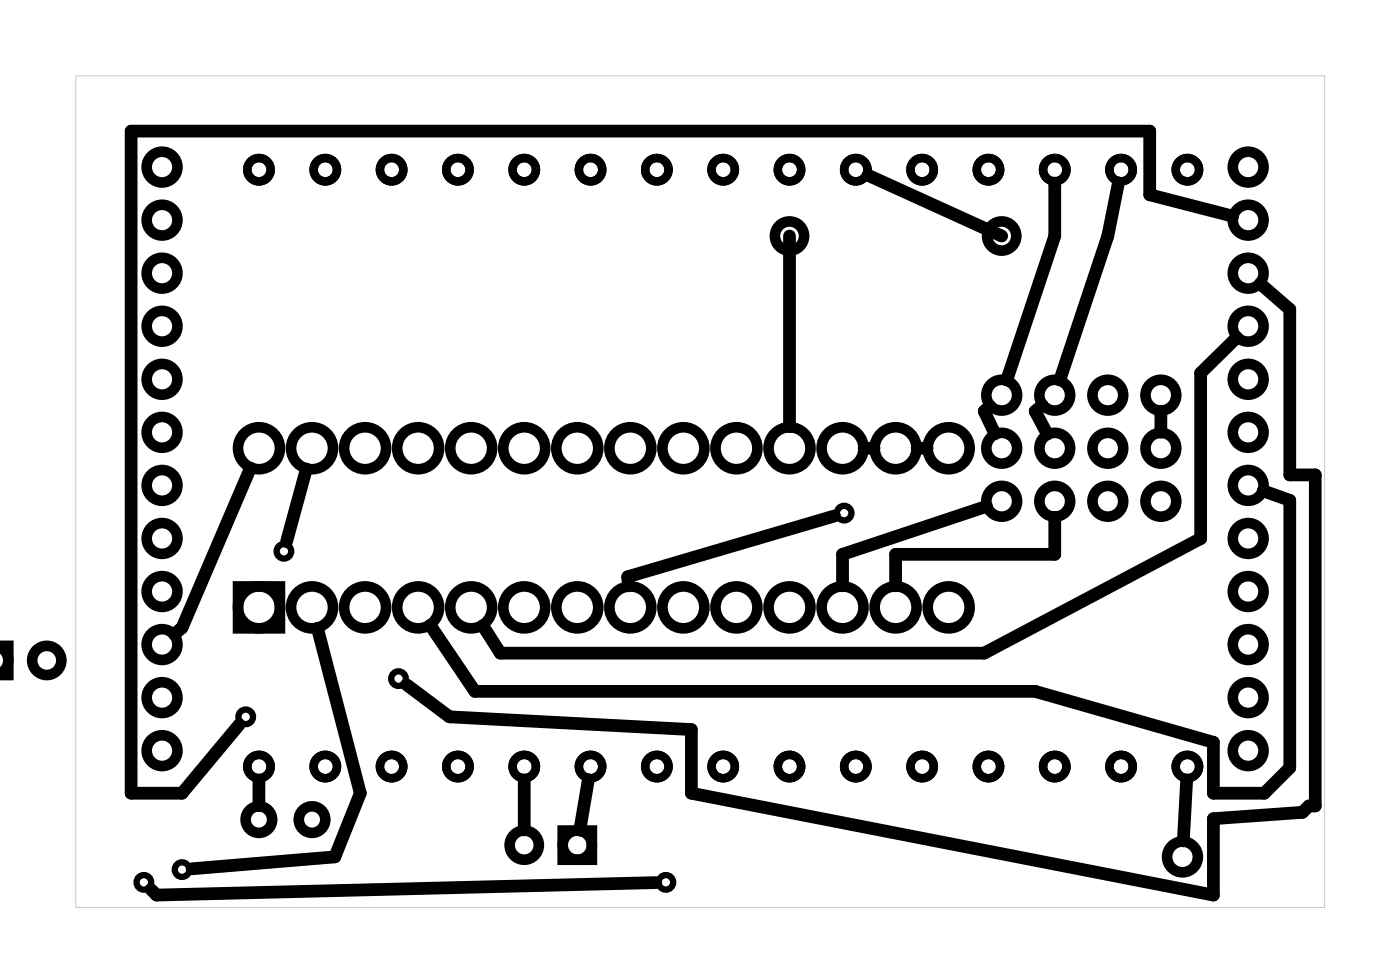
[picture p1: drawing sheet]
<svg xmlns="http://www.w3.org/2000/svg" width="67mm" height="47mm" viewBox="0 0 67 47" stroke-linecap="round" stroke-linejoin="round" font-family="sans-serif">
<path d="M3.6 3.6h59.8v39.8h-59.8zM3.6 3.6v39.8h59.8v-39.8z" fill="#000"/>
<g fill="none" stroke="#000" stroke-width=".51">
<path d="M-.1 30.9h.5v1.4h-.5M0 31a.69 .69 0 0 1 .4 .6 .69 .69 0 0 1-.5 .7M11.4 28.1h2v2h-2zM26.9 39.8h1.4v1.4h-1.4z"/>
<circle cx="7.8" cy="10.5" r=".74"/>
<circle cx="7.8" cy="8" r=".74"/>
<circle cx="7.8" cy="15.6" r=".74"/>
<circle cx="7.8" cy="13.1" r=".74"/>
<circle cx="7.8" cy="18.2" r=".74"/>
<circle cx="37.8" cy="11.3" r=".7"/>
<circle cx="48" cy="18.9" r=".74"/>
<circle cx="48" cy="11.3" r=".7"/>
<circle cx="50.5" cy="18.9" r=".74"/>
<circle cx="53" cy="18.9" r=".74"/>
<circle cx="55.6" cy="18.9" r=".74"/>
<circle cx="59.8" cy="10.5" r=".74"/>
<circle cx="59.8" cy="8" r=".74"/>
<circle cx="59.8" cy="15.6" r=".74"/>
<circle cx="59.8" cy="13.1" r=".74"/>
<circle cx="59.8" cy="18.2" r=".74"/>
<circle cx="2.2" cy="31.6" r=".7"/>
<circle cx="7.8" cy="35.9" r=".74"/>
<circle cx="7.8" cy="33.4" r=".74"/>
<circle cx="7.8" cy="30.9" r=".74"/>
<circle cx="7.8" cy="28.3" r=".74"/>
<circle cx="7.8" cy="23.2" r=".74"/>
<circle cx="7.8" cy="20.7" r=".74"/>
<circle cx="7.8" cy="25.8" r=".74"/>
<circle cx="12.4" cy="39.2" r=".64"/>
<circle cx="12.4" cy="21.5" r="1"/>
<circle cx="12.4" cy="29.1" r="1"/>
<circle cx="14.9" cy="39.2" r=".64"/>
<circle cx="14.9" cy="21.5" r="1"/>
<circle cx="14.9" cy="29.1" r="1"/>
<circle cx="17.5" cy="21.5" r="1"/>
<circle cx="17.5" cy="29.1" r="1"/>
<circle cx="20" cy="21.5" r="1"/>
<circle cx="20" cy="29.1" r="1"/>
<circle cx="22.6" cy="21.5" r="1"/>
<circle cx="22.6" cy="29.1" r="1"/>
<circle cx="25.1" cy="21.5" r="1"/>
<circle cx="25.1" cy="29.1" r="1"/>
<circle cx="27.6" cy="21.5" r="1"/>
<circle cx="27.6" cy="29.1" r="1"/>
<circle cx="30.2" cy="21.5" r="1"/>
<circle cx="30.2" cy="29.1" r="1"/>
<circle cx="32.7" cy="21.5" r="1"/>
<circle cx="32.7" cy="29.1" r="1"/>
<circle cx="35.3" cy="21.5" r="1"/>
<circle cx="35.3" cy="29.1" r="1"/>
<circle cx="37.8" cy="21.5" r="1"/>
<circle cx="37.8" cy="29.1" r="1"/>
<circle cx="40.3" cy="21.5" r="1"/>
<circle cx="40.3" cy="29.1" r="1"/>
<circle cx="42.9" cy="21.5" r="1"/>
<circle cx="42.9" cy="29.1" r="1"/>
<circle cx="45.4" cy="21.5" r="1"/>
<circle cx="45.4" cy="29.1" r="1"/>
<circle cx="48" cy="24" r=".74"/>
<circle cx="48" cy="21.5" r=".74"/>
<circle cx="50.5" cy="24" r=".74"/>
<circle cx="50.5" cy="21.5" r=".74"/>
<circle cx="53" cy="21.5" r=".74"/>
<circle cx="53" cy="24" r=".74"/>
<circle cx="55.6" cy="24" r=".74"/>
<circle cx="55.6" cy="21.5" r=".74"/>
<circle cx="59.8" cy="33.4" r=".74"/>
<circle cx="59.8" cy="35.9" r=".74"/>
<circle cx="59.8" cy="30.9" r=".74"/>
<circle cx="59.8" cy="28.3" r=".74"/>
<circle cx="59.8" cy="20.7" r=".74"/>
<circle cx="59.8" cy="23.2" r=".74"/>
<circle cx="59.8" cy="25.8" r=".74"/>
<circle cx="25.1" cy="40.5" r=".7"/>
<circle cx="27.6" cy="40.5" r=".7"/>
<circle cx="56.6" cy="41" r=".74"/>
</g>
<g fill="none" stroke="#000" stroke-width=".41">
<circle cx="12.4" cy="8.1" r=".56"/>
<circle cx="15.6" cy="8.1" r=".56"/>
<circle cx="18.7" cy="8.1" r=".56"/>
<circle cx="21.9" cy="8.1" r=".56"/>
<circle cx="25.1" cy="8.1" r=".56"/>
<circle cx="28.3" cy="8.1" r=".56"/>
<circle cx="31.4" cy="8.1" r=".56"/>
<circle cx="34.6" cy="8.1" r=".56"/>
<circle cx="37.8" cy="8.1" r=".56"/>
<circle cx="41" cy="8.1" r=".56"/>
<circle cx="44.1" cy="8.1" r=".56"/>
<circle cx="47.3" cy="8.1" r=".56"/>
<circle cx="50.5" cy="8.1" r=".56"/>
<circle cx="53.7" cy="8.1" r=".56"/>
<circle cx="56.8" cy="8.1" r=".56"/>
<circle cx="12.4" cy="36.7" r=".56"/>
<circle cx="15.6" cy="36.7" r=".56"/>
<circle cx="18.7" cy="36.7" r=".56"/>
<circle cx="21.9" cy="36.7" r=".56"/>
<circle cx="25.1" cy="36.7" r=".56"/>
<circle cx="28.3" cy="36.7" r=".56"/>
<circle cx="31.4" cy="36.7" r=".56"/>
<circle cx="34.6" cy="36.7" r=".56"/>
<circle cx="37.8" cy="36.7" r=".56"/>
<circle cx="41" cy="36.7" r=".56"/>
<circle cx="44.1" cy="36.7" r=".56"/>
<circle cx="47.3" cy="36.7" r=".56"/>
<circle cx="50.5" cy="36.7" r=".56"/>
<circle cx="53.7" cy="36.7" r=".56"/>
<circle cx="56.8" cy="36.7" r=".56"/>
</g>
<g fill="none" stroke="#000" stroke-width=".3">
<circle cx="11.8" cy="34.3" r=".35"/>
<circle cx="13.6" cy="26.4" r=".35"/>
<circle cx="19.1" cy="32.5" r=".35"/>
<circle cx="40.4" cy="24.6" r=".35"/>
<circle cx="6.9" cy="42.2" r=".35"/>
<circle cx="8.7" cy="41.6" r=".35"/>
<circle cx="31.9" cy="42.2" r=".35"/>
</g>
<g fill="none" stroke="#000" stroke-width=".61">
<path d="M37.8 11.3v9.1M41.6 8.4l6.4 2.9M47.4 19.4l-.3 .3 .5 1.1M49.9 19.4l-.3 .3 .5 1.1M50.5 8.8v2.5l-2.3 6.9M53.5 8.8l-.5 2.5-2.3 6.9M55.6 19.7v1M59 10.3l-4-1v-3h-48.7v31.7h2.4l2.8-3.3M59.2 16.2l-1.7 1.7v7.9l-10.4 5.5h-23.1l-.9-1.3M60.3 13.6l1.5 1.2v7.9h1.2v15.9h-.3l-.3 .3-4.3 .3v3.7l-25-4.9v-3.1l-11.6-.6-2-1.5M12 22.4l-3.3 7.7-.4 .3M12.4 37.3v1.3"/>
<path d="M14.7 22.5l-1 3.4M15.2 30.1l2.1 7.9-1.3 3-6.8 .6M25.1 37.3v2.4M28.2 37.3l-.4 2.4M40 24.7l-9.9 2.9v.5M41.4 21.5h.4M43.9 21.5h.5M47.2 24.2l-6.9 2.3v1.5M50.5 24.8v1.7h-7.6v1.5M56.8 37.3l-.1 3M60.5 23.5l1.3 .5v12.8l-1.3 1.2h-2.4v-2.5l-8.5-2.4h-26.9l-2.1-3.2M31.4 42.3l-23.9 .6-.3-.3"/>
</g>
</svg>
